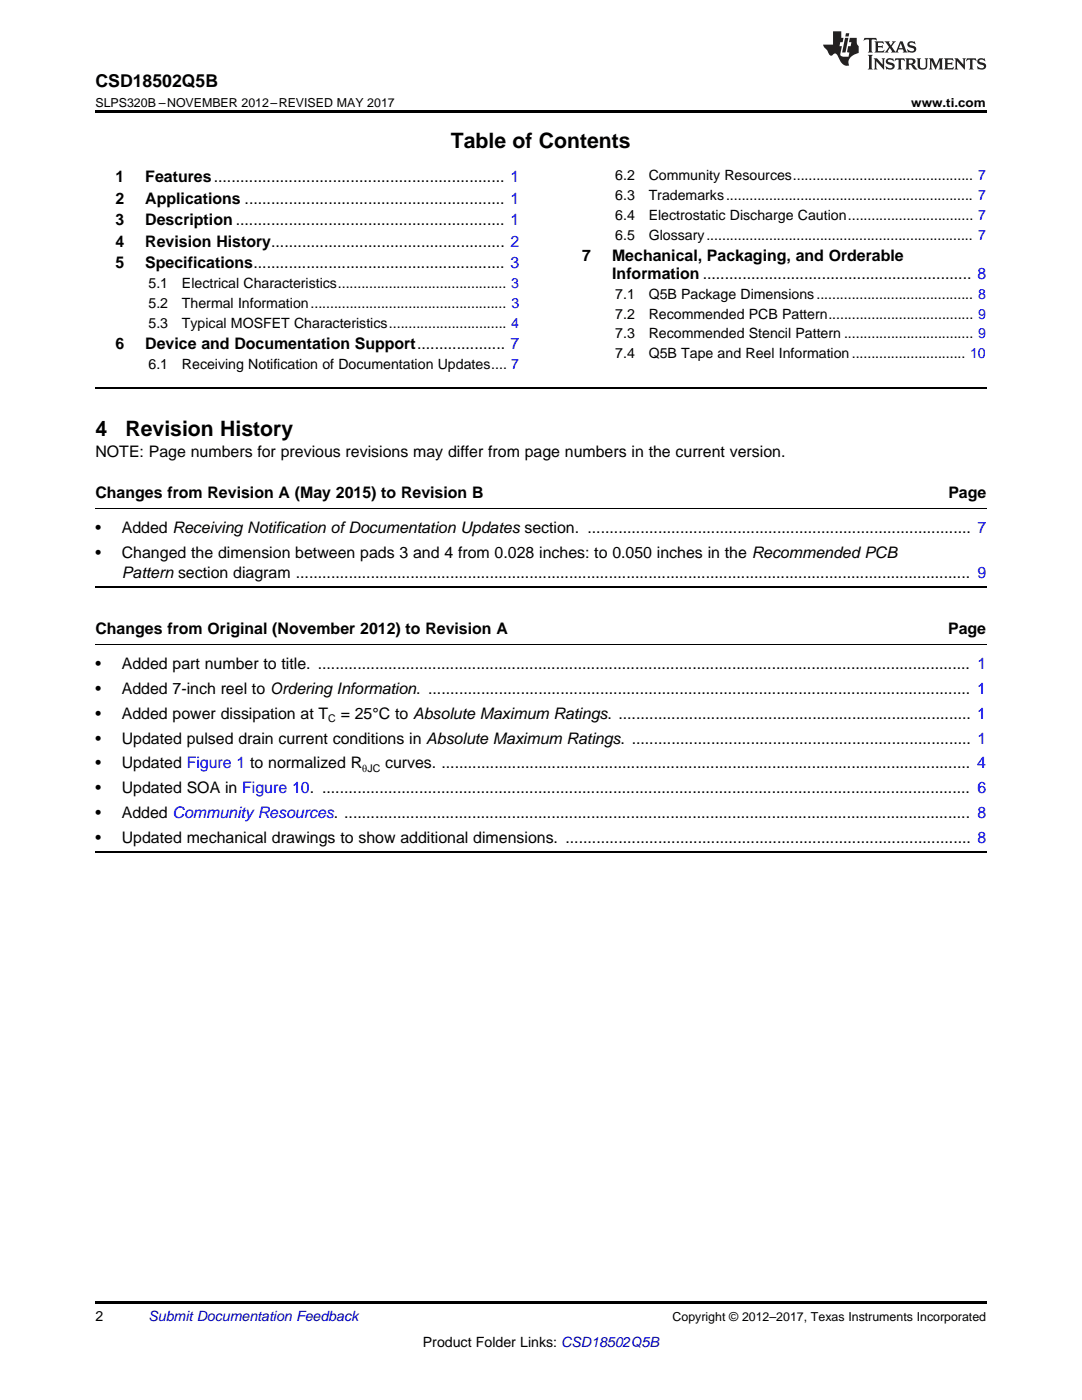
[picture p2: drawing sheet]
<svg xmlns="http://www.w3.org/2000/svg" width="216mm" height="279mm" viewBox="0 0 216 279" stroke-linecap="round" stroke-linejoin="round" font-family="sans-serif">
<defs><g id="words">
<g font-size="4.2">
<text x="90" y="29.6">Table of Contents</text>
<text x="19" y="87">4</text>
<text x="25" y="87">Revision History</text>
</g>
<text font-size="3.5" x="19" y="17.3">CSD18502Q5B</text>
<g font-size="3.2">
<text x="23" y="36.3">1</text>
<text x="23" y="40.6">2</text>
<text x="29" y="36.3">Features.................................................................. 1</text>
<text x="29" y="40.6">Applications ........................................................... 1</text>
<text x="23" y="44.9">3</text>
<text x="29" y="44.9">Description ............................................................. 1</text>
<text x="23" y="49.2">4</text>
<text x="23" y="53.6">5</text>
<text x="29" y="49.2">Revision History..................................................... 2</text>
<text x="29" y="53.6">Specifications......................................................... 3</text>
<text x="116.2" y="52.1">7</text>
<text x="122.1" y="52.1">Mechanical, Packaging, and Orderable</text>
<text x="122.2" y="55.7">Information ............................................................. 8</text>
<text x="23" y="69.7">6</text>
<text x="29" y="69.7">Device and Documentation Support.................... 7</text>
<text x="19" y="91.3">NOTE: Page numbers for previous revisions may differ from page numbers in the current version.</text>
<text x="19" y="99.4">Changes from Revision A (May 2015) to Revision B</text>
<text x="189.2" y="99.4">Page</text>
<text x="19" y="106.4">•</text>
<text x="24.3" y="106.4">Added Receiving Notification ofDocumentation Updates section. ....................................................................................... 7</text>
<text x="19" y="111.4">•</text>
<text x="24.3" y="111.4">Changed the dimension between pads 3 and 4 from 0.028 inches: to 0.050 inches in the Recommended PCB</text>
<text x="24.3" y="115.3">Pattern section diagram ......................................................................................................................................................... 9</text>
<text x="19" y="126.5">Changes from Original (November 2012) to Revision A</text>
<text x="189.2" y="126.5">Page</text>
<text x="19" y="133.6">•</text>
<text x="24.3" y="133.6">Added part number to title. .................................................................................................................................................... 1</text>
<text x="19" y="138.5">•</text>
<text x="19" y="143.5">•</text>
<text x="24.3" y="138.5">Added 7-inch reel to Ordering Information. ........................................................................................................................... 1</text>
<text x="24.3" y="143.5">Added power dissipation at T</text>
<text x="68" y="143.5">= 25°C to Absolute Maximum Ratings. ................................................................................ 1</text>
<text x="19" y="148.4">•</text>
<text x="24.3" y="148.4">Updated pulsed drain current conditions in Absolute Maximum Ratings. ............................................................................. 1</text>
<text x="19" y="153.4">•</text>
<text x="24.3" y="153.4">Updated Figure 1 to normalized R</text>
<text x="76.8" y="153.4">curves. ........................................................................................................................ 4</text>
<text x="19" y="158.3">•</text>
<text x="24.3" y="158.3">Updated SOA in Figure 10. ................................................................................................................................................... 6</text>
<text x="19" y="163.2">•</text>
<text x="24.3" y="163.2">Added Community Resources. .............................................................................................................................................. 8</text>
<text x="19" y="168.2">•</text>
<text x="24.3" y="168.2">Updated mechanical drawings to show additional dimensions. ............................................................................................ 8</text>
</g>
<g font-size="2.8">
<text x="122.8" y="36">6.2</text>
<text x="129.4" y="36">Community Resources.............................................. 7</text>
<text x="122.8" y="39.9">6.3</text>
<text x="129.4" y="39.9">Trademarks............................................................... 7</text>
<text x="122.8" y="43.9">6.4</text>
<text x="122.8" y="47.8">6.5</text>
<text x="129.4" y="43.9">Electrostatic Discharge Caution................................ 7</text>
<text x="129.4" y="47.8">Glossary.................................................................... 7</text>
<text x="29.6" y="57.5">5.1</text>
<text x="36.3" y="57.5">Electrical Characteristics........................................... 3</text>
<text x="122.8" y="59.6">7.1</text>
<text x="129.4" y="59.6">Q5B Package Dimensions........................................ 8</text>
<text x="29.6" y="61.5">5.2</text>
<text x="29.6" y="65.4">5.3</text>
<text x="36.3" y="61.5">Thermal Information.................................................. 3</text>
<text x="36.3" y="65.4">Typical MOSFET Characteristics.............................. 4</text>
<text x="122.8" y="63.6">7.2</text>
<text x="129.4" y="63.6">Recommended PCB Pattern..................................... 9</text>
<text x="122.8" y="67.5">7.3</text>
<text x="122.8" y="71.5">7.4</text>
<text x="129.4" y="67.5">Recommended Stencil Pattern ................................. 9</text>
<text x="129.4" y="71.5">Q5B Tape and Reel Information............................. 10</text>
<text x="29.6" y="73.7">6.1</text>
<text x="36.3" y="73.7">Receiving Notification of Documentation Updates.... 7</text>
<text x="19" y="263.6">2</text>
<text x="84.4" y="268.9">Product Folder Links: CSD18502Q5B</text>
</g>
<text font-size="2.8" fill="#0000c8" x="29.6" y="263.6">Submit Documentation Feedback</text>
<g font-size="2.5">
<text x="19" y="21.4">SLPS320B –NOVEMBER 2012–REVISED MAY 2017</text>
<text x="181.8" y="21.4">www.ti.com</text>
<text x="134.2" y="263.6">Copyright © 2012–2017, Texas Instruments Incorporated</text>
</g>
<g font-size="2.1">
<text x="65.5" y="144.1">C</text>
<text x="72.3" y="154">θJC</text>
</g>
</g></defs>
<path d="M19 22h177.8v.5h-177.8zM19 259.7h177.8v.5h-177.8z" fill="#000"/>
<path d="M19 77.4h177.8M19 117.2h177.8M19 170.1h177.8" fill="none" stroke="#000" stroke-width=".35"/>
<path d="M19 101.4h177.8M19 128.6h177.8" fill="none" stroke="#000" stroke-width=".2"/>
<g fill="#231f20">
<path d="M172.5 7.6l-.1 .5 .4-.2h.6v.1v2.1l-.2 .4h.9l-.2-.4v-2.1l.1-.1h.5l.5 .2-.2-.5zM174.5 8.3l.2 .3v1.5l-.2 .4h1.8l.2-.6a1.04 1.04 0 0 1-1.3 .2v-.7h.6l.3 .2v-.6l-.3 .2h-.6v-.6l.8-.1 .4 .3-.2-.5zM176.5 8.3l.9 1.1-.9 1.1h.8l-.2-.2 .4-.7 .5 .7-.2 .2h1.5l-.2-.2 .2-.4h.9l.1 .4-.2 .2h1l-.3-.3-.7-1.9h-.5l-.9 2-.8-1 .9-1h-.8l.1 .3-.4 .5-.3-.6 .1-.2zM179.7 8.6l.4 1h-.7zM181.3 8.4a.63 .63 0 0 0-.2 .7 .63 .63 0 0 0 .6 .4l.6 .2 .1 .2a.75 .75 0 0 1-.7 .4 .75 .75 0 0 1-.6-.5l.1 .7 .1-.1a1.11 1.11 0 0 0 1.5-.6 1.13 1.13 0 0 0-1.2-.8l-.1-.4a1.04 1.04 0 0 1 1.2 .2l-.2-.5-.2 .1-.4-.2zM173.2 10.9l.2 .4v2.2l-.2 .4h1l-.3-.4v-2.2l.3-.4zM174.3 11.6l.3 .4v1.5l-.3 .4h.8l-.2-.4v-1.3l1.5 1.7v-1.9l.2-.4h-.7l.2 .4v.9l-1.1-1.3zM177 11.8a.62 .62 0 0 0-.2 .7 .62 .62 0 0 0 .6 .4l.6 .1 .1 .3a.76 .76 0 0 1-.7 .3 .76 .76 0 0 1-.7-.4l.2 .7 .1-.1a1.11 1.11 0 0 0 1.5-.6 1.13 1.13 0 0 0-1.2-.8l-.1-.4a1.04 1.04 0 0 1 1.2 .2l-.2-.6-.2 .1-.5-.1zM178.7 11.6l-.2 .6a.61 .61 0 0 1 .8-.3v1.6l-.2 .4h.9l-.2-.4v-1.6a.63 .63 0 0 1 .7 .3l-.1-.6zM180.6 11.6l.3 .4v1.5l-.3 .4h1l-.2-.2-.1-.8 .6 .2a.76 .76 0 0 0 1.2 .7l-1-1a.58 .58 0 0 0 .6-.5 .58 .58 0 0 0-.5-.6zM181.4 11.9h.1a.45 .45 0 0 1 .5 .1 .45 .45 0 0 1 .1 .5l-.8 .2zM182.9 11.6l.2 .2a2.17 2.17 0 0 0 .3 1.9 .99 .99 0 0 0 1.6-.6v-1.1l.2-.4h-.7l.2 .2a1.92 1.92 0 0 1-.2 1.8 .6 .6 0 0 1-.9-.5v-1.1l.2-.4zM185.4 11.6l.2 .4v1.5l-.2 .4h.7l-.2-.4v-1.4l.8 1.8 .8-1.8v1.4l-.2 .4h.9l-.2-.4v-1.5l.2-.4h-.8l-.6 1.5-.6-1.5zM188.4 11.6l.2 .4v1.5l-.2 .4h1.8l.1-.6a1.04 1.04 0 0 1-1.2 .1v-.6h.5l.4 .2v-.6l-.4 .2h-.5v-.7h.8l.3 .3-.1-.6zM190.5 11.6l.2 .4v1.5l-.2 .4h.7l-.2-.4v-1.3l1.5 1.7v-1.9l.2-.4h-.7l.2 .4v.9l-1.1-1.3zM192.9 11.6l-.1 .6a.61 .61 0 0 1 .7-.3l.1 1.6-.3 .4h1l-.3-.4 .1-1.6a.63 .63 0 0 1 .7 .3l-.1-.6zM195.2 11.8a.62 .62 0 0 0-.2 .7 .62 .62 0 0 0 .6 .4l.6 .1 .1 .3a.76 .76 0 0 1-.7 .3 .76 .76 0 0 1-.6-.4l.1 .7 .1-.1a1.11 1.11 0 0 0 1.6-.6 1.13 1.13 0 0 0-1.3-.8l-.1-.4a1.04 1.04 0 0 1 1.2 .2l-.1-.6-.2 .1-.5-.1z"/>
<path d="M166.2 6.3v2.6h-1.9v.4l.8 .9a.91 .91 0 0 0 1 .8 .56 .56 0 0 1 .5-.3 .56 .56 0 0 1 .5 .3l.4 .8a1.53 1.53 0 0 0 1.9 1.2 1.54 1.54 0 0 1 1-2.1l.9-.3v-1.4a1.52 1.52 0 0 1-.4-1.6h-1.3l-.2 .8h.5l-.2 .8h-.5l-.1 1v.2l.4 .1-.2 .8a1.93 1.93 0 0 1-1.6-.3l.3-1.8h-.5l.2-.8h.4l.2-.8h-.4v-1.3zM168.6 7.6l-.6 2.9h.7l.6-2.9zM168.8 6.6l-.1 .7h.6l.2-.7z"/>
</g>
<use href="#words"/>
</svg>
